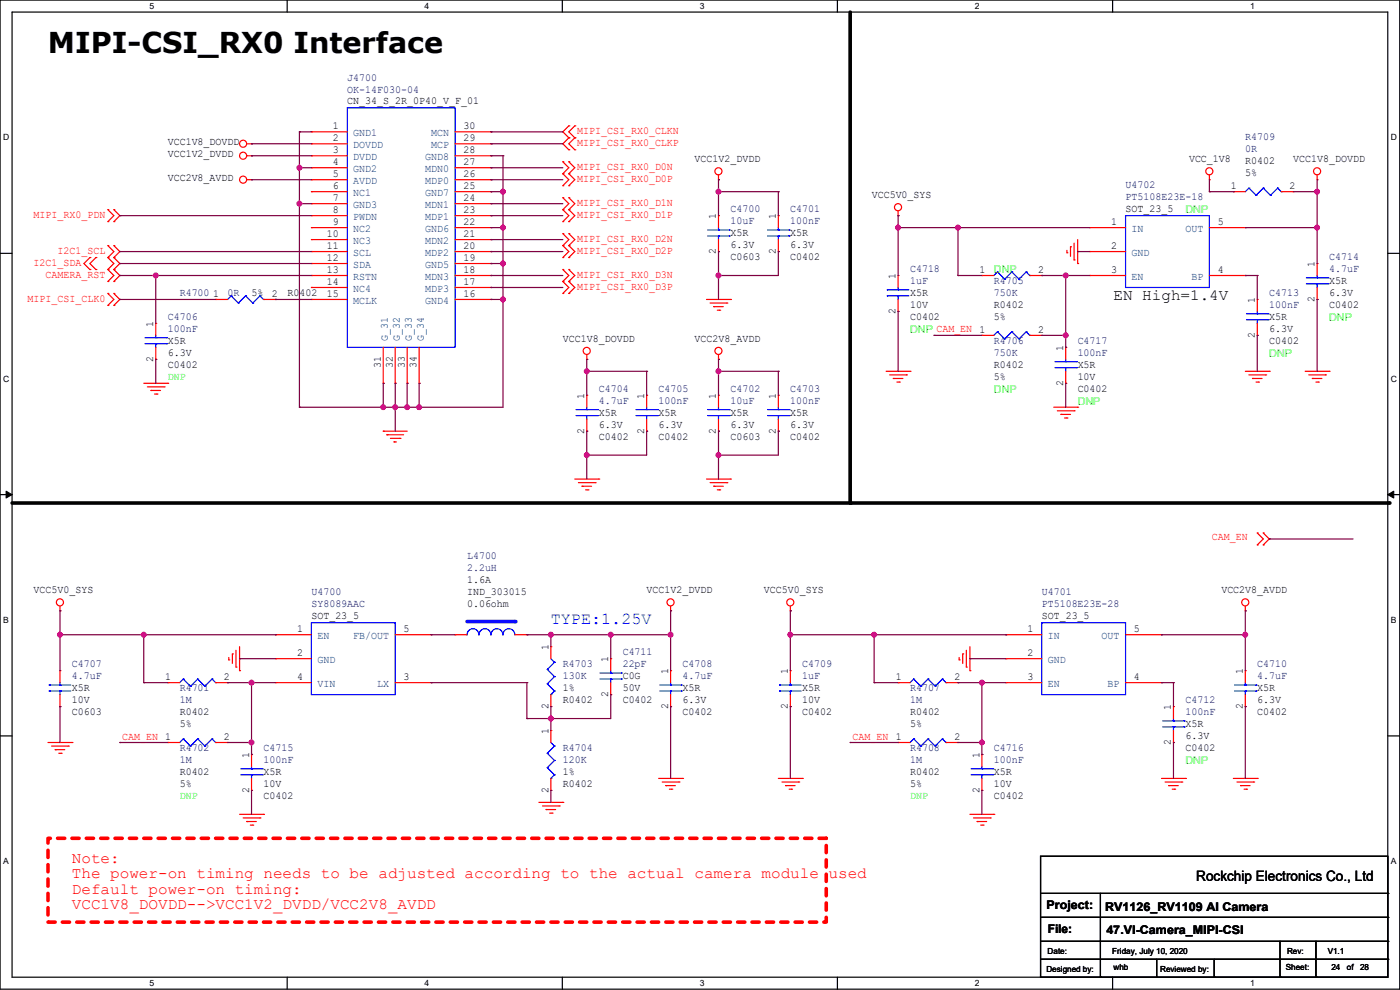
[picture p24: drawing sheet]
<svg xmlns="http://www.w3.org/2000/svg" width="297mm" height="210mm" viewBox="0 0 297 210" stroke-linecap="round" stroke-linejoin="round" font-family="sans-serif">
<defs><g id="words">
<text font-size="6.1" x="10.2" y="11.2">MIPI-CSI_RX0 Interface</text>
<text font-size="3.6" fill="#00f" x="116.9" y="132.4">TYPE:1.25V</text>
<text font-size="3.3" x="236.2" y="63.6">EN High=1.4V</text>
<g font-size="3.3" fill="#f00">
<text x="15.3" y="183">Note:</text>
<text x="15.3" y="186.3">The power-on timing needs to be adjusted according to the actual camera module used</text>
<text x="15.3" y="189.6">Default power-on timing:</text>
<text x="15.3" y="192.9">VCC1V8_DOVDD--&gt;VCC1V2_DVDD/VCC2V8_AVDD</text>
</g>
<text font-size="3" x="253.8" y="186.9">Rockchip Electronics Co., Ltd</text>
<g font-size="2.5">
<text x="222" y="192.9">Project:</text>
<text x="222.3" y="198">File:</text>
<text x="234.5" y="193.1">RV1126_RV1109 AI Camera</text>
<text x="234.7" y="198.2">47.VI-Camera_MIPI-CSI</text>
</g>
<g font-size="2.3" fill="#000080">
<text x="73.7" y="17.1">J4700</text>
<text x="73.7" y="19.6">OK-14F030-04</text>
<text x="264.2" y="29.8">R4709</text>
<text x="264.2" y="32.3">0R</text>
<text x="238.8" y="39.9">U4702</text>
<text x="155" y="45">C4700</text>
<text x="155" y="47.6">10uF</text>
<text x="167.7" y="45">C4701</text>
<text x="167.7" y="47.6">100nF</text>
<text x="238.8" y="42.5">PT5108E23E-18</text>
<text x="193.1" y="57.7">C4718</text>
<text x="282" y="55.2">C4714</text>
<text x="282" y="57.7">4.7uF</text>
<text x="38.1" y="62.8">R4700</text>
<text x="48.3" y="62.8">0R</text>
<text x="193.1" y="60.3">1uF</text>
<text x="210.8" y="60.3">R4705</text>
<text x="210.8" y="62.8">750K</text>
<text x="269.3" y="62.8">C4713</text>
<text x="269.3" y="65.3">100nF</text>
<text x="35.6" y="67.9">C4706</text>
<text x="35.6" y="70.4">100nF</text>
<text x="210.8" y="73">R4706</text>
<text x="210.8" y="75.5">750K</text>
<text x="228.6" y="73">C4717</text>
<text x="228.6" y="75.5">100nF</text>
<text x="127" y="83.1">C4704</text>
<text x="139.7" y="83.1">C4705</text>
<text x="155" y="83.1">C4702</text>
<text x="167.7" y="83.1">C4703</text>
<text x="127" y="85.7">4.7uF</text>
<text x="139.7" y="85.7">100nF</text>
<text x="155" y="85.7">10uF</text>
<text x="167.7" y="85.7">100nF</text>
<text x="99.1" y="118.7">L4700</text>
<text x="99.1" y="121.2">2.2uH</text>
<text x="66.1" y="126.3">U4700</text>
<text x="66.1" y="128.8">SY8089AAC</text>
<text x="221" y="126.3">U4701</text>
<text x="221" y="128.8">PT5108E23E-28</text>
<text x="15.3" y="141.5">C4707</text>
<text x="119.4" y="141.5">R4703</text>
<text x="132.1" y="139">C4711</text>
<text x="132.1" y="141.5">22pF</text>
<text x="144.8" y="141.5">C4708</text>
<text x="170.2" y="141.5">C4709</text>
<text x="266.7" y="141.5">C4710</text>
<text x="15.3" y="144.1">4.7uF</text>
<text x="38.1" y="146.6">R4701</text>
<text x="38.1" y="149.2">1M</text>
<text x="119.4" y="144.1">130K</text>
<text x="144.8" y="144.1">4.7uF</text>
<text x="170.2" y="144.1">1uF</text>
<text x="193.1" y="146.6">R4707</text>
<text x="193.1" y="149.2">1M</text>
<text x="251.5" y="149.2">C4712</text>
<text x="266.7" y="144.1">4.7uF</text>
<text x="251.5" y="151.7">100nF</text>
<text x="38.1" y="159.3">R4702</text>
<text x="38.1" y="161.9">1M</text>
<text x="55.9" y="159.3">C4715</text>
<text x="55.9" y="161.9">100nF</text>
<text x="119.4" y="159.3">R4704</text>
<text x="119.4" y="161.9">120K</text>
<text x="193.1" y="159.3">R4708</text>
<text x="193.1" y="161.9">1M</text>
<text x="210.8" y="159.3">C4716</text>
<text x="210.8" y="161.9">100nF</text>
</g>
<g font-size="2.3">
<text x="73.7" y="22.2">CN_34_S_2R_0P40_V_F_01</text>
<text x="70.6" y="27.4">1</text>
<text x="70.6" y="30">2</text>
<text x="98.3" y="30">29</text>
<text x="98.3" y="27.4">30</text>
<text x="35.6" y="33.3">VCC1V2_DVDD</text>
<text x="35.6" y="30.8">VCC1V8_DOVDD</text>
<text x="70.6" y="32.5">3</text>
<text x="70.6" y="35.1">4</text>
<text x="98.3" y="35.1">27</text>
<text x="98.3" y="32.5">28</text>
<text x="147.3" y="34.4">VCC1V2_DVDD</text>
<text x="252.2" y="34.4">VCC_1V8</text>
<text x="264.2" y="34.9">R0402</text>
<text x="274.3" y="34.4">VCC1V8_DOVDD</text>
<text x="35.6" y="38.4">VCC2V8_AVDD</text>
<text x="70.6" y="37.6">5</text>
<text x="70.6" y="40.1">6</text>
<text x="98.3" y="40.1">25</text>
<text x="98.3" y="37.6">26</text>
<text x="184.9" y="42">VCC5V0_SYS</text>
<text x="261.1" y="40.1">1</text>
<text x="264.2" y="37.4">5%</text>
<text x="273.6" y="40.1">2</text>
<text x="70.6" y="42.7">7</text>
<text x="70.6" y="45.2">8</text>
<text x="70.6" y="47.8">9</text>
<text x="98.3" y="47.8">22</text>
<text x="98.3" y="45.2">23</text>
<text x="98.3" y="42.7">24</text>
<text x="151.9" y="46.5" transform="rotate(-90 151.9 46.5)">1</text>
<text x="164.6" y="46.5" transform="rotate(-90 164.6 46.5)">1</text>
<text x="235.7" y="47.8">1</text>
<text x="238.8" y="45">SOT_23_5</text>
<text x="258.3" y="47.8">5</text>
<text x="69.4" y="50.3">10</text>
<text x="69.4" y="52.8">11</text>
<text x="98.3" y="52.8">20</text>
<text x="98.3" y="50.3">21</text>
<text x="151.9" y="53.9" transform="rotate(-90 151.9 53.9)">2</text>
<text x="155" y="50.1">X5R</text>
<text x="155" y="52.6">6.3V</text>
<text x="164.6" y="53.9" transform="rotate(-90 164.6 53.9)">2</text>
<text x="167.7" y="50.1">X5R</text>
<text x="167.7" y="52.6">6.3V</text>
<text x="235.7" y="52.8">2</text>
<text x="69.4" y="55.4">12</text>
<text x="69.4" y="57.9">13</text>
<text x="98.3" y="57.9">18</text>
<text x="98.3" y="55.4">19</text>
<text x="155" y="55.2">C0603</text>
<text x="167.7" y="55.2">C0402</text>
<text x="190" y="59.2" transform="rotate(-90 190 59.2)">1</text>
<text x="207.8" y="57.9">1</text>
<text x="220.2" y="57.9">2</text>
<text x="235.7" y="57.9">3</text>
<text x="258.3" y="57.9">4</text>
<text x="278.9" y="56.7" transform="rotate(-90 278.9 56.7)">1</text>
<text x="45.2" y="63">1</text>
<text x="53.4" y="62.8">5%</text>
<text x="57.7" y="63">2</text>
<text x="61" y="62.8">R0402</text>
<text x="69.4" y="60.5">14</text>
<text x="69.4" y="63">15</text>
<text x="98.3" y="63">16</text>
<text x="98.3" y="60.5">17</text>
<text x="193.1" y="62.8">X5R</text>
<text x="193.1" y="65.3">10V</text>
<text x="210.8" y="65.3">R0402</text>
<text x="266.2" y="64.3" transform="rotate(-90 266.2 64.3)">1</text>
<text x="278.9" y="64" transform="rotate(-90 278.9 64)">2</text>
<text x="282" y="65.3">C0402</text>
<text x="282" y="60.3">X5R</text>
<text x="282" y="62.8">6.3V</text>
<text x="32.5" y="69.4" transform="rotate(-90 32.5 69.4)">1</text>
<text x="190" y="66.6" transform="rotate(-90 190 66.6)">2</text>
<text x="193.1" y="67.9">C0402</text>
<text x="210.8" y="67.9">5%</text>
<text x="220.2" y="70.6">2</text>
<text x="266.2" y="71.7" transform="rotate(-90 266.2 71.7)">2</text>
<text x="269.3" y="67.9">X5R</text>
<text x="269.3" y="70.4">6.3V</text>
<text x="32.5" y="76.7" transform="rotate(-90 32.5 76.7)">2</text>
<text x="35.6" y="73">X5R</text>
<text x="35.6" y="75.5">6.3V</text>
<text x="80.8" y="78" transform="rotate(-90 80.8 78)">31</text>
<text x="83.3" y="78" transform="rotate(-90 83.3 78)">32</text>
<text x="85.9" y="78" transform="rotate(-90 85.9 78)">33</text>
<text x="88.4" y="78" transform="rotate(-90 88.4 78)">34</text>
<text x="119.4" y="72.5">VCC1V8_DOVDD</text>
<text x="147.3" y="72.5">VCC2V8_AVDD</text>
<text x="225.6" y="74.4" transform="rotate(-90 225.6 74.4)">1</text>
<text x="269.3" y="73">C0402</text>
<text x="35.6" y="78">C0402</text>
<text x="210.8" y="78">R0402</text>
<text x="210.8" y="80.6">5%</text>
<text x="225.6" y="81.8" transform="rotate(-90 225.6 81.8)">2</text>
<text x="228.6" y="83.1">C0402</text>
<text x="228.6" y="78">X5R</text>
<text x="228.6" y="80.6">10V</text>
<text x="124" y="84.6" transform="rotate(-90 124 84.6)">1</text>
<text x="127" y="88.2">X5R</text>
<text x="136.7" y="84.6" transform="rotate(-90 136.7 84.6)">1</text>
<text x="139.7" y="88.2">X5R</text>
<text x="151.9" y="84.6" transform="rotate(-90 151.9 84.6)">1</text>
<text x="155" y="88.2">X5R</text>
<text x="164.6" y="84.6" transform="rotate(-90 164.6 84.6)">1</text>
<text x="167.7" y="88.2">X5R</text>
<text x="124" y="92" transform="rotate(-90 124 92)">2</text>
<text x="127" y="93.3">C0402</text>
<text x="127" y="90.7">6.3V</text>
<text x="136.7" y="92" transform="rotate(-90 136.7 92)">2</text>
<text x="139.7" y="93.3">C0402</text>
<text x="139.7" y="90.7">6.3V</text>
<text x="151.9" y="92" transform="rotate(-90 151.9 92)">2</text>
<text x="155" y="93.3">C0603</text>
<text x="155" y="90.7">6.3V</text>
<text x="164.6" y="92" transform="rotate(-90 164.6 92)">2</text>
<text x="167.7" y="93.3">C0402</text>
<text x="167.7" y="90.7">6.3V</text>
<text x="7.1" y="125.8">VCC5V0_SYS</text>
<text x="99.1" y="123.8">1.6A</text>
<text x="137.2" y="125.8">VCC1V2_DVDD</text>
<text x="162.1" y="125.8">VCC5V0_SYS</text>
<text x="259.1" y="125.8">VCC2V8_AVDD</text>
<text x="66.1" y="131.4">SOT_23_5</text>
<text x="99.1" y="126.3">IND_303015</text>
<text x="99.1" y="128.8">0.06ohm</text>
<text x="221" y="131.4">SOT_23_5</text>
<text x="63" y="134.1">1</text>
<text x="85.6" y="134.1">5</text>
<text x="116.3" y="137.9" transform="rotate(-90 116.3 137.9)">1</text>
<text x="218" y="134.1">1</text>
<text x="240.6" y="134.1">5</text>
<text x="63" y="139.2">2</text>
<text x="129" y="140.5" transform="rotate(-90 129 140.5)">1</text>
<text x="141.7" y="143" transform="rotate(-90 141.7 143)">1</text>
<text x="167.1" y="143" transform="rotate(-90 167.1 143)">1</text>
<text x="218" y="139.2">2</text>
<text x="263.7" y="143" transform="rotate(-90 263.7 143)">1</text>
<text x="15.3" y="149.2">10V</text>
<text x="15.3" y="146.6">X5R</text>
<text x="35.1" y="144.3">1</text>
<text x="47.5" y="144.3">2</text>
<text x="63" y="144.3">4</text>
<text x="85.6" y="144.3">3</text>
<text x="119.4" y="149.2">R0402</text>
<text x="119.4" y="146.6">1%</text>
<text x="129" y="147.9" transform="rotate(-90 129 147.9)">2</text>
<text x="132.1" y="149.2">C0402</text>
<text x="132.1" y="144.1">C0G</text>
<text x="132.1" y="146.6">50V</text>
<text x="144.8" y="146.6">X5R</text>
<text x="144.8" y="149.2">6.3V</text>
<text x="170.2" y="146.6">X5R</text>
<text x="170.2" y="149.2">10V</text>
<text x="190" y="144.3">1</text>
<text x="202.5" y="144.3">2</text>
<text x="218" y="144.3">3</text>
<text x="240.6" y="144.3">4</text>
<text x="266.7" y="146.6">X5R</text>
<text x="266.7" y="149.2">6.3V</text>
<text x="15.3" y="151.7">C0603</text>
<text x="38.1" y="151.7">R0402</text>
<text x="38.1" y="154.2">5%</text>
<text x="116.3" y="155.7" transform="rotate(-90 116.3 155.7)">1</text>
<text x="116.3" y="150.4" transform="rotate(-90 116.3 150.4)">2</text>
<text x="141.7" y="150.4" transform="rotate(-90 141.7 150.4)">2</text>
<text x="144.8" y="151.7">C0402</text>
<text x="167.1" y="150.4" transform="rotate(-90 167.1 150.4)">2</text>
<text x="170.2" y="151.7">C0402</text>
<text x="193.1" y="151.7">R0402</text>
<text x="193.1" y="154.2">5%</text>
<text x="248.4" y="150.6" transform="rotate(-90 248.4 150.6)">1</text>
<text x="251.5" y="154.2">X5R</text>
<text x="263.7" y="150.4" transform="rotate(-90 263.7 150.4)">2</text>
<text x="266.7" y="151.7">C0402</text>
<text x="47.5" y="157">2</text>
<text x="52.8" y="160.8" transform="rotate(-90 52.8 160.8)">1</text>
<text x="202.5" y="157">2</text>
<text x="207.8" y="160.8" transform="rotate(-90 207.8 160.8)">1</text>
<text x="248.4" y="158" transform="rotate(-90 248.4 158)">2</text>
<text x="251.5" y="159.3">C0402</text>
<text x="251.5" y="156.8">6.3V</text>
<text x="38.1" y="164.4">R0402</text>
<text x="38.1" y="166.9">5%</text>
<text x="55.9" y="164.4">X5R</text>
<text x="55.9" y="166.9">10V</text>
<text x="119.4" y="166.9">R0402</text>
<text x="119.4" y="164.4">1%</text>
<text x="193.1" y="164.4">R0402</text>
<text x="193.1" y="166.9">5%</text>
<text x="210.8" y="164.4">X5R</text>
<text x="210.8" y="166.9">10V</text>
<text x="52.8" y="168.2" transform="rotate(-90 52.8 168.2)">2</text>
<text x="55.9" y="169.5">C0402</text>
<text x="116.3" y="168.2" transform="rotate(-90 116.3 168.2)">2</text>
<text x="207.8" y="168.2" transform="rotate(-90 207.8 168.2)">2</text>
<text x="210.8" y="169.5">C0402</text>
</g>
<g font-size="2.3" fill="#004080">
<text x="75" y="28.9">GND1</text>
<text x="91.5" y="28.9">MCN</text>
<text x="75" y="31.4">DOVDD</text>
<text x="75" y="34">DVDD</text>
<text x="90.2" y="34">GND8</text>
<text x="91.5" y="31.4">MCP</text>
<text x="75" y="36.5">GND2</text>
<text x="75" y="39">AVDD</text>
<text x="75" y="41.6">NC1</text>
<text x="90.2" y="41.6">GND7</text>
<text x="90.2" y="39">MDP0</text>
<text x="90.2" y="36.5">MDN0</text>
<text x="75" y="44.1">GND3</text>
<text x="75" y="46.7">PWDN</text>
<text x="90.2" y="46.7">MDP1</text>
<text x="90.2" y="44.1">MDN1</text>
<text x="75" y="49.2">NC2</text>
<text x="75" y="51.7">NC3</text>
<text x="90.2" y="51.7">MDN2</text>
<text x="90.2" y="49.2">GND6</text>
<text x="240" y="49.2">IN</text>
<text x="251.5" y="49.2">OUT</text>
<text x="75" y="54.3">SCL</text>
<text x="75" y="56.8">SDA</text>
<text x="75" y="59.4">RSTN</text>
<text x="90.2" y="59.4">MDN3</text>
<text x="90.2" y="56.8">GND5</text>
<text x="90.2" y="54.3">MDP2</text>
<text x="240" y="54.3">GND</text>
<text x="240" y="59.4">EN</text>
<text x="252.7" y="59.4">BP</text>
<text x="75" y="61.9">NC4</text>
<text x="75" y="64.4">MCLK</text>
<text x="90.2" y="64.4">GND4</text>
<text x="90.2" y="61.9">MDP3</text>
<text x="82.3" y="72.4" transform="rotate(-90 82.3 72.4)">G_31</text>
<text x="84.8" y="72.4" transform="rotate(-90 84.8 72.4)">G_32</text>
<text x="87.4" y="72.4" transform="rotate(-90 87.4 72.4)">G_33</text>
<text x="89.9" y="72.4" transform="rotate(-90 89.9 72.4)">G_34</text>
<text x="67.3" y="135.6">EN</text>
<text x="75" y="135.6">FB/OUT</text>
<text x="222.3" y="135.6">IN</text>
<text x="233.7" y="135.6">OUT</text>
<text x="67.3" y="140.6">GND</text>
<text x="222.3" y="140.6">GND</text>
<text x="67.3" y="145.7">VIN</text>
<text x="80" y="145.7">LX</text>
<text x="222.3" y="145.7">EN</text>
<text x="235" y="145.7">BP</text>
</g>
<g font-size="2.3" fill="#f00">
<text x="122.4" y="28.5">MIPI_CSI_RX0_CLKN</text>
<text x="122.4" y="31.1">MIPI_CSI_RX0_CLKP</text>
<text x="122.4" y="36.1">MIPI_CSI_RX0_D0N</text>
<text x="122.4" y="38.7">MIPI_CSI_RX0_D0P</text>
<text x="7.1" y="46.3">MIPI_RX0_PDN</text>
<text x="122.4" y="43.8">MIPI_CSI_RX0_D1N</text>
<text x="122.4" y="46.3">MIPI_CSI_RX0_D1P</text>
<text x="12.2" y="53.9">I2C1_SCL</text>
<text x="122.4" y="51.4">MIPI_CSI_RX0_D2N</text>
<text x="122.4" y="53.9">MIPI_CSI_RX0_D2P</text>
<text x="7.1" y="56.5">I2C1_SDA</text>
<text x="9.7" y="59">CAMERA_RST</text>
<text x="122.4" y="59">MIPI_CSI_RX0_D3N</text>
<text x="5.9" y="64.1">MIPI_CSI_CLK0</text>
<text x="122.4" y="61.5">MIPI_CSI_RX0_D3P</text>
<text x="257.1" y="114.6">CAM_EN</text>
<text x="25.9" y="156.9">CAM_EN 1</text>
<text x="180.9" y="156.9">CAM_EN 1</text>
</g>
<g font-size="2.3" fill="#0f0">
<text x="251.5" y="45.3">DNP</text>
<text x="210.9" y="58">DNP</text>
<text x="193.1" y="70.7">DNP CAM_EN 1</text>
<text x="282" y="68.1">DNP</text>
<text x="269.3" y="75.7">DNP</text>
<text x="35.6" y="80.6">DNP</text>
<text x="210.9" y="83.4">DNP</text>
<text x="228.6" y="85.9">DNP</text>
<text x="251.5" y="162.1">DNP</text>
<text x="38.1" y="169.5">DNP</text>
<text x="193.1" y="169.5">DNP</text>
</g>
<g font-size="1.8">
<text x="31.7" y="1.9">5</text>
<text x="90.1" y="1.9">4</text>
<text x="148.5" y="1.9">3</text>
<text x="206.8" y="1.9">2</text>
<text x="265.2" y="1.9">1</text>
<text x=".7" y="29.8">D</text>
<text x="295.1" y="29.8">D</text>
<text x=".7" y="81">C</text>
<text x="295.1" y="81">C</text>
<text x=".7" y="132.1">B</text>
<text x="295.1" y="132.1">B</text>
<text x=".7" y="183.3">A</text>
<text x="295.1" y="183.3">A</text>
<text x="222.3" y="202.3">Date:</text>
<text x="236" y="202.3">Friday, July 10, 2020</text>
<text x="273" y="202.3">Rev:</text>
<text x="281.7" y="202.3">V1.1</text>
<text x="31.7" y="209.2">5</text>
<text x="90.1" y="209.2">4</text>
<text x="148.5" y="209.2">3</text>
<text x="206.8" y="209.2">2</text>
<text x="222" y="206.1">Designed by:</text>
<text x="236.2" y="205.8">whb</text>
<text x="246.1" y="206.1">Reviewed by:</text>
<text x="265.2" y="209.2">1</text>
<text x="272.8" y="205.8">Sheet:</text>
<text x="282.4" y="205.8">24</text>
<text x="285.7" y="205.8">of</text>
<text x="288.5" y="205.8">28</text>
</g>
</g></defs>
<path d="M0 0h296.9v209.8h-296.9zM2.6 2.6h291.8v204.7h-291.8z" fill="none" stroke="#000" stroke-width=".25"/>
<g fill="#fff">
<path d="M31.7 .3h1v2h-1z"/>
<path d="M31.7 207.5h1v2.1h-1z"/>
</g>
<path d="M60.9 0v2.6M60.9 207.3v2.5" fill="none" stroke="#000" stroke-width=".25"/>
<g fill="#fff">
<path d="M90.1 .3h1v2h-1z"/>
<path d="M90.1 207.5h1v2.1h-1z"/>
</g>
<path d="M119.3 0v2.6M119.3 207.3v2.5" fill="none" stroke="#000" stroke-width=".25"/>
<g fill="#fff">
<path d="M148.5 .3h1v2h-1z"/>
<path d="M148.5 207.5h1v2.1h-1z"/>
</g>
<path d="M177.7 0v2.6M177.7 207.3v2.5" fill="none" stroke="#000" stroke-width=".25"/>
<g fill="#fff">
<path d="M206.8 .3h1v2h-1z"/>
<path d="M206.8 207.5h1v2.1h-1z"/>
</g>
<path d="M236 0v2.6M236 207.3v2.5" fill="none" stroke="#000" stroke-width=".25"/>
<g fill="#fff">
<path d="M265.2 .3h1v2h-1z"/>
<path d="M265.2 207.5h1v2.1h-1z"/>
<path d="M.7 28.2h1.2v2h-1.2z"/>
<path d="M295 28.2h1.3v2h-1.3z"/>
<path d="M.7 79.3h1.2v2.1h-1.2z"/>
<path d="M295 79.3h1.3v2.1h-1.3z"/>
</g>
<path d="M0 53.7h2.6M294.4 53.7h2.5" fill="none" stroke="#000" stroke-width=".25"/>
<g fill="#fff">
<path d="M.7 130.5h1.2v2h-1.2z"/>
<path d="M295 130.5h1.2v2h-1.2z"/>
</g>
<path d="M0 104.9h2.6M294.4 104.9h2.5" fill="none" stroke="#000" stroke-width=".25"/>
<path d="M1.3 104.2l1.3 .7-1.3 .7zM294.4 104.9l1.3-.7v1.4z" fill="#000" stroke="#000" stroke-width=".21"/>
<g fill="#fff">
<path d="M.7 181.7h1.2v2h-1.2z"/>
<path d="M295 181.7h1.2v2h-1.2z"/>
</g>
<g fill="none" stroke="#000" stroke-width=".25">
<path d="M0 156.1h2.6M294.4 156.1h2.5M220.7 181.6h73.7v25.7h-73.7zM220.7 189.5h73.7M220.7 194.6h73.7M220.7 199.7h73.7M233.4 189.5v17.8M271.5 199.7v7.6M279.2 199.7v7.6M294.4 189.5h.1M294.4 194.6h.1M294.4 199.7h.1"/>
<path d="M220.7 203.5h73.7M233.4 207.3h.1M245.4 207.3h.1M245.4 203.5v3.8M257.6 207.3h.1M257.6 203.5v3.8M271.5 207.3h.1M279.2 207.3h.1M294.4 203.5h.1"/>
</g>
<path d="M180.4 2.6v104.1M2.6 106.7h292.1" fill="none" stroke="#000" stroke-width=".76"/>
<g fill="#000">
<circle cx="180.4" cy="106.7" r=".38"/>
<circle cx="294.7" cy="106.7" r=".38"/>
</g>
<path d="M10.2 177.8h165.1v17.8h-165.1z" fill="none" stroke="#f00" stroke-width=".76" stroke-dasharray="1.5 1.5"/>
<g fill="none" stroke="#f00" stroke-width=".25">
<path d="M52.3 33h1.1M52.3 38.1h1.1M52.3 30.5h1.1M53.4 33h.1M53.4 38.1h.1M53.4 30.5h.1M119.4 36.9h.1M119.4 34.3h.1M119.4 39.4h.1M119.4 34.3l1.3 1.3-1.3 1.3M119.4 36.9l1.3 1.2-1.3 1.3M120.7 29.2h.1"/>
<path d="M120.7 31.8h.1M120.7 26.7h.1M120.7 36.9h.1M120.7 34.3h.1M120.7 39.4h.1M120.7 29.2l-1.3 1.3 1.3 1.3M120.7 26.7l-1.3 1.3 1.3 1.2M120.7 34.3l1.2 1.3-1.2 1.3M120.7 36.9l1.2 1.2-1.2 1.3M121.9 31.8h.1M121.9 29.2h.1M121.9 26.7h.1"/>
<path d="M121.9 29.2l-1.2 1.3 1.2 1.3M121.9 26.7l-1.2 1.3 1.2 1.2M152.4 38.1h.1M152.4 37.1v1M256.6 38.1h.1M256.6 37.1v1M279.4 38.1h.1M279.4 37.1v1M19.1 57.2h.1M19.1 54.6h.1M19.1 54.6l-1.3 1.3 1.3 1.3M20.3 57.2h.1"/>
<path d="M20.3 54.6h.1M20.3 54.6l-1.2 1.3 1.2 1.3M22.9 47h.1M22.9 44.5h.1M22.9 57.2h.1M22.9 54.6h.1M22.9 52.1h.1M22.9 59.7h.1M22.9 44.5l1.3 1.2-1.3 1.3M22.9 54.6l1.3 1.3-1.3 1.3M22.9 52.1l1.3 1.3-1.3 1.2M22.9 57.2l1.3 1.2-1.3 1.3"/>
<path d="M24.2 44.5h.1M24.2 47h.1M24.2 54.6h.1M24.2 57.2h.1M24.2 52.1h.1M24.2 59.7h.1M24.2 44.5l1.2 1.2-1.2 1.3M24.2 54.6l1.2 1.3-1.2 1.3M24.2 52.1l1.2 1.3-1.2 1.2M24.2 57.2l1.2 1.2-1.2 1.3M119.4 44.5h.1M119.4 41.9h.1"/>
<path d="M119.4 47h.1M119.4 52.1h.1M119.4 49.6h.1M119.4 54.6h.1M119.4 59.7h.1M119.4 57.2h.1M119.4 41.9l1.3 1.3-1.3 1.3M119.4 44.5l1.3 1.2-1.3 1.3M119.4 49.6l1.3 1.2-1.3 1.3M119.4 52.1l1.3 1.3-1.3 1.2M119.4 57.2l1.3 1.2-1.3 1.3M119.4 59.7l1.3 1.3-1.3 1.3"/>
<path d="M120.7 44.5h.1M120.7 41.9h.1M120.7 47h.1M120.7 52.1h.1M120.7 49.6h.1M120.7 54.6h.1M120.7 59.7h.1M120.7 57.2h.1M120.7 41.9l1.2 1.3-1.2 1.3M120.7 44.5l1.2 1.2-1.2 1.3M120.7 49.6l1.2 1.2-1.2 1.3M120.7 52.1l1.2 1.3-1.2 1.2"/>
<path d="M120.7 57.2l1.2 1.2-1.2 1.3M120.7 59.7l1.2 1.3-1.2 1.3M190.5 45.7h.1M190.5 44.7v1M226.3 53.6h.1M226.3 53.1v.5M227.1 52.3h.1M227.1 52.3v2.1M227.9 55.1h.1M227.9 51.6v3.5M228.6 55.9h.1M228.6 50.8v5.1"/>
<path d="M22.9 64.8h.1M22.9 62.3h.1M22.9 62.3l1.3 1.2-1.3 1.3M24.2 62.3h.1M24.2 64.8h.1M24.2 62.3l1.2 1.2-1.2 1.3M119.4 62.3h.1M120.7 62.3h.1M124.5 76.2h.1M124.5 75.2v1M149.9 63.5h5.1M150.6 64.3h3.6"/>
<path d="M151.4 65h.1M151.4 65h2M152.2 65.8h.5M152.4 76.2h.1M152.4 75.2v1M152.7 65.8h.1M154.2 64.3h.1M155 63.5h.1M188 78.8h5.1M188.7 79.5h3.6M192.3 79.5h.1M193.1 78.8h.1"/>
<path d="M264.2 78.8h5.1M264.9 79.5h3.6M268.5 79.5h.1M269.3 78.8h.1M276.9 78.8h5.1M277.6 79.5h3.6M281.2 79.5h.1M282 78.8h.1M30.5 81.3h5.1M31.3 82.1h3.5M32 82.8h.1M32 82.8h2.1"/>
<path d="M32.8 83.6h.5M33.3 83.6h.1M34.8 82.1h.1M35.6 81.3h.1M81.3 91.5h.1M81.3 91.5h5.1M82.1 92.2h.1M82.1 92.2h3.5M82.8 93h2.1M83.6 93.7h.1M83.6 93.7h.5M84.9 93h.1"/>
<path d="M189.5 80.3h.1M189.5 80.3h2M190.3 81h.5M190.8 81h.1M223.5 86.4h5.1M224.3 87.1h3.6M225.1 87.9h.1M225.1 87.9h2M225.8 88.7h.5M226.3 88.7h.1M227.9 87.1h.1M228.6 86.4h.1"/>
<path d="M265.7 80.3h.1M265.7 80.3h2M266.5 81h.5M267 81h.1M278.4 80.3h.1M278.4 80.3h2M279.2 81h.5M279.7 81h.1M121.9 101.6h5.1M122.7 102.4h3.6M123.5 103.1h.1M123.5 103.1h2"/>
<path d="M124.2 103.9h.5M124.7 103.9h.1M126.3 102.4h.1M127 101.6h.1M149.9 101.6h5.1M150.6 102.4h3.6M151.4 103.1h.1M151.4 103.1h2M152.2 103.9h.5M152.7 103.9h.1M154.2 102.4h.1M155 101.6h.1"/>
<path d="M266.7 115.6h.1M266.7 113.1h.1M266.7 113.1l1.3 1.2-1.3 1.3M268 113.1h.1M268 115.6h.1M268 113.1l1.3 1.2-1.3 1.3M12.7 129.6h.1M12.7 128.5v1.1M48.5 140h.1M48.5 139.5v.5M49.3 138.7h.1M49.3 138.7v2"/>
<path d="M50.1 137.9v3.6M50.8 137.2v5.1M142.3 129.6h.1M142.3 128.5v1.1M167.7 129.6h.1M167.7 128.5v1.1M203.5 140h.1M203.5 139.5v.5M204.2 138.7h.1M204.2 138.7v2M205 137.9v3.6M205.8 137.2v5.1"/>
<path d="M264.2 129.6h.1M264.2 128.5v1.1M10.2 157.5h5.1M10.9 158.3h3.6M11.7 159h.1M11.7 159h2M12.5 159.8h.5M13 159.8h.1M14.5 158.3h.1M15.3 157.5h.1M50.1 141.5h.1M50.8 142.3h.1"/>
<path d="M205 141.5h.1M205.8 142.3h.1M50.8 172.7h5.1M51.6 173.5h3.5M52.3 174.3h.1M52.3 174.3h2.1M53.1 175h.5M53.6 175h.1M55.1 173.5h.1M55.9 172.7h.1M114.3 170.2h5.1M115.1 171h3.5"/>
<path d="M115.8 171.7h.1M115.8 171.7h2.1M116.6 172.5h.5M117.1 172.5h.1M118.6 171h.1M119.4 170.2h.1M139.7 165.1h5.1M140.5 165.9h3.5M141.2 166.6h.1M141.2 166.6h2.1M142 167.4h.5M142.5 167.4h.1"/>
<path d="M144 165.9h.1M144.8 165.1h.1M165.1 165.1h5.1M165.9 165.9h3.5M166.6 166.6h.1M166.6 166.6h2.1M167.4 167.4h.5M167.9 167.4h.1M169.4 165.9h.1M170.2 165.1h.1M205.8 172.7h5M206.5 173.5h3.6"/>
<path d="M207.3 174.3h.1M207.3 174.3h2M208 175h.6M208.3 160h.1M208.3 167.7h.1M208.3 160v2.6M208.3 165.1v2.6M208.6 175h.1M210.1 173.5h.1M210.8 172.7h.1M246.4 165.1h5.1M247.2 165.9h3.5"/>
<path d="M247.9 166.6h.1M247.9 166.6h2.1M248.7 167.4h.5M249.2 167.4h.1M250.7 165.9h.1M251.5 165.1h.1M261.6 165.1h5.1M262.4 165.9h3.6M263.2 166.6h.1M263.2 166.6h2M263.9 167.4h.5M264.4 167.4h.1"/>
<path d="M266 165.9h.1M266.7 165.1h.1"/>
<circle cx="51.6" cy="30.5" r=".75"/>
<circle cx="51.6" cy="33" r=".75"/>
<circle cx="51.6" cy="38.1" r=".75"/>
<circle cx="152.4" cy="36.3" r=".75"/>
<circle cx="256.6" cy="36.3" r=".75"/>
<circle cx="279.4" cy="36.3" r=".75"/>
<circle cx="190.5" cy="44" r=".75"/>
<circle cx="124.5" cy="74.4" r=".75"/>
<circle cx="152.4" cy="74.4" r=".75"/>
<circle cx="12.7" cy="127.8" r=".75"/>
<circle cx="142.3" cy="127.8" r=".75"/>
<circle cx="167.7" cy="127.8" r=".75"/>
<circle cx="264.2" cy="127.8" r=".75"/>
</g>
<path d="M99.1 134.6a1.26 1.26 0 0 1 1.3-1.2 1.26 1.26 0 0 1 1.2 1.2 1.26 1.26 0 0 1 1.3-1.2 1.26 1.26 0 0 1 1.2 1.2h.1a1.26 1.26 0 0 1 1.2-1.2 1.26 1.26 0 0 1 1.3 1.2M106.7 134.6a1.26 1.26 0 0 1 1.3-1.2 1.26 1.26 0 0 1 1.2 1.2M206 164.4h4.6M206 163.1h4.6M208.3 163.1h.1M208.3 164.4h.1M208.3 162.6v.5M208.3 164.4v.7M210.6 164.4h.1M210.6 163.1h.1" fill="none" stroke="#00f" stroke-width=".25"/>
<path d="M99.1 131.8h10.1" fill="none" stroke="#00f" stroke-width=".76"/>
<circle cx="109.2" cy="131.8" r=".38" fill="#00f"/>
<g fill="none" stroke="#f00" stroke-width=".25">
<path d="M66.1 28h.1M66.1 30.5h.1M66.1 33h.1M66.1 35.6h.1M66.1 38.1h.1M66.1 28h7.6M66.1 30.5h7.6M66.1 33h7.6M66.1 35.6h7.6M66.1 38.1h7.6M96.5 28h7.7M96.5 30.5h7.7"/>
<path d="M96.5 33h7.7M96.5 35.6h7.7M96.5 38.1h7.7M104.2 38.1h.1M104.2 35.6h.1M104.2 33h.1M104.2 30.5h.1M104.2 28h.1M66.1 40.7h.1M66.1 43.2h.1M66.1 45.7h.1M66.1 48.3h.1"/>
<path d="M66.1 50.8h.1M66.1 53.4h.1M66.1 55.9h.1M66.1 58.4h.1M66.1 48.3h7.6M66.1 53.4h7.6M66.1 58.4h7.6M66.1 40.7h7.6M66.1 43.2h7.6M66.1 45.7h7.6M66.1 50.8h7.6M66.1 55.9h7.6"/>
<path d="M96.5 48.3h7.7M96.5 53.4h7.7M96.5 58.4h7.7M96.5 40.7h7.7M96.5 43.2h7.7M96.5 45.7h7.7M96.5 50.8h7.7M96.5 55.9h7.7M104.2 58.4h.1M104.2 55.9h.1M104.2 53.4h.1M104.2 50.8h.1"/>
<path d="M104.2 48.3h.1M104.2 45.7h.1M104.2 43.2h.1M104.2 40.7h.1M152.4 45.7h.1M152.4 53.4h.1M152.4 45.7v2.6M152.4 50.8v2.6M165.1 45.7h.1M165.1 53.4h.1M165.1 45.7v2.6M165.1 50.8v2.6"/>
<path d="M190.5 58.4h.1M190.5 58.4v2.6M208.3 58.4h.1M208.3 58.4h2.5M218.5 58.4h2.5M221 58.4h.1M231.2 48.3h.1M231.2 53.4h.1M231.2 58.4h.1M231.2 48.3h7.6M231.2 53.4h7.6M231.2 58.4h7.6"/>
<path d="M256.6 48.3h7.6M256.6 58.4h7.6M261.6 40.7h.1M261.6 40.7h2.6M264.2 58.4h.1M264.2 48.3h.1M271.8 40.7h2.5M274.3 40.7h.1M279.4 55.9h.1M279.4 55.9v2.5M33 68.6h.1M33 76.2h.1"/>
<path d="M33 68.6v2.5M33 73.7v2.5M45.7 63.5h.1M45.7 63.5h2.6M55.9 63.5h2.5M58.4 63.5h.1M66.1 61h.1M66.1 63.5h.1M66.1 63.5h7.6M66.1 61h7.6M81.3 73.7v7.6M83.8 73.7v7.6"/>
<path d="M86.4 73.7v7.6M88.9 73.7v7.6M96.5 63.5h7.7M96.5 61h7.7M104.2 63.5h.1M104.2 61h.1M190.5 66.1h.1M190.5 63.5v2.6M208.3 71.1h.1M208.3 71.1h2.5M218.5 71.1h2.5M221 71.1h.1"/>
<path d="M226.1 73.7h.1M226.1 73.7v2.5M226.1 78.8v2.5M266.7 63.5h.1M266.7 71.1h.1M266.7 63.5v2.6M266.7 68.6v2.5M279.4 63.5h.1M279.4 61v2.5M81.3 81.3h.1M83.8 81.3h.1M86.4 81.3h.1"/>
<path d="M88.9 81.3h.1M124.5 83.8h.1M124.5 91.5h.1M124.5 83.8v2.6M124.5 88.9v2.6M137.2 83.8h.1M137.2 91.5h.1M137.2 83.8v2.6M137.2 88.9v2.6M152.4 83.8h.1M152.4 91.5h.1M152.4 83.8v2.6"/>
<path d="M152.4 88.9v2.6M165.1 83.8h.1M165.1 91.5h.1M165.1 83.8v2.6M165.1 88.9v2.6M226.1 81.3h.1M58.4 134.6h.1M58.4 139.7h.1M58.4 134.6h7.7M58.4 139.7h7.7M83.8 134.6h7.7M91.5 134.6h.1"/>
<path d="M96.5 134.6h.1M96.5 134.6h2.6M109.2 134.6h2.6M111.8 134.6h.1M116.9 137.2h.1M116.9 137.2v2.5M129.6 139.7h.1M129.6 139.7v2.6M213.4 134.6h.1M213.4 139.7h.1M213.4 134.6h7.6M213.4 139.7h7.6"/>
<path d="M238.8 134.6h7.6M246.4 134.6h.1M12.7 142.3h.1M12.7 149.9h.1M12.7 142.3v2.5M12.7 147.3v2.6M35.6 157.5h.1M35.6 144.8h.1M35.6 144.8h2.5M35.6 157.5h2.5M45.7 144.8h2.6M45.7 157.5h2.6"/>
<path d="M48.3 157.5h.1M48.3 144.8h.1M58.4 144.8h.1M58.4 144.8h7.7M83.8 144.8h7.7M91.5 144.8h.1M116.9 149.9h.1M116.9 155h.1M116.9 147.3v2.6M116.9 155v2.5M129.6 147.3h.1M129.6 144.8v2.5"/>
<path d="M142.3 142.3h.1M142.3 149.9h.1M142.3 142.3v2.5M142.3 147.3v2.6M167.7 142.3h.1M167.7 149.9h.1M167.7 142.3v2.5M167.7 147.3v2.6M190.5 157.5h.1M190.5 144.8h.1M190.5 144.8h2.6M190.5 157.5h2.6"/>
<path d="M200.7 144.8h2.5M200.7 157.5h2.5M203.2 157.5h.1M203.2 144.8h.1M213.4 144.8h.1M213.4 144.8h7.6M238.8 144.8h7.6M246.4 144.8h.1M248.9 149.9h.1M248.9 157.5h.1M248.9 149.9v2.5M248.9 155v2.5"/>
<path d="M264.2 142.3h.1M264.2 149.9h.1M264.2 142.3v2.5M264.2 147.3v2.6M53.4 160h.1M53.4 167.7h.1M53.4 160v2.6M53.4 165.1v2.6M116.9 167.7h.1M116.9 165.1v2.6"/>
</g>
<g fill="none" stroke="#00f" stroke-width=".25">
<path d="M73.7 22.9h22.8v50.8h-22.8zM264.9 39.9h.1M264.9 39.9l-.7 .8M264.9 39.9l1.6 1.5M268 39.9h.1M268 39.9l-1.5 1.5M268 39.9l1.5 1.5M271 39.9h.1M271 39.9l-1.5 1.5M271 39.9l.8 .8M150.1 50.1h4.6M150.1 48.8h4.6"/>
<path d="M152.4 48.8h.1M152.4 50.1h.1M152.4 48.3v.5M152.4 50.1v.7M154.7 50.1h.1M154.7 48.8h.1M162.8 50.1h4.6M162.8 48.8h4.6M165.1 48.8h.1M165.1 50.1h.1M165.1 48.3v.5M165.1 50.1v.7"/>
<path d="M167.4 50.1h.1M167.4 48.8h.1M211.6 57.7h.1M211.6 57.7l-.8 .7M211.6 57.7l1.5 1.5M213.1 59.2h.1M214.7 57.7h.1M214.7 57.7l-1.6 1.5M214.7 57.7l1.5 1.5M216.2 59.2h.1M217.7 57.7h.1M217.7 57.7l-1.5 1.5"/>
<path d="M217.7 57.7l.8 .7M218.5 58.4h.1M238.8 45.7h17.8v15.3h-17.8zM266.5 41.4h.1M269.5 41.4h.1M271.8 40.7h.1M277.1 58.9h4.6M279.4 58.9h.1M279.4 58.4v.5M281.7 58.9h.1M30.8 72.9h4.5M30.8 71.6h4.5"/>
<path d="M33 71.6h.1M33 72.9h.1M33 71.1v.5M33 72.9v.8M35.3 72.9h.1M35.3 71.6h.1M49 62.8h.1M49 62.8l-.7 .7M49 62.8l1.6 1.5M50.6 64.3h.1M52.1 62.8h.1M52.1 62.8l-1.5 1.5"/>
<path d="M52.1 62.8l1.5 1.5M53.6 64.3h.1M55.1 62.8h.1M55.1 62.8l-1.5 1.5M55.1 62.8l.8 .7M55.9 63.5h.1M188.2 62.8h.1M188.2 61.5h.1M188.2 62.8h4.6M188.2 61.5h4.6M190.5 61.5h.1M190.5 62.8h.1"/>
<path d="M190.5 61v.5M190.5 62.8v.7M211.6 70.4h.1M211.6 70.4l-.8 .7M211.6 70.4l1.5 1.5M213.1 71.9h.1M214.7 70.4h.1M214.7 70.4l-1.6 1.5M214.7 70.4l1.5 1.5M216.2 71.9h.1M217.7 70.4h.1M217.7 70.4l-1.5 1.5"/>
<path d="M217.7 70.4l.8 .7M218.5 71.1h.1M223.8 78h4.6M223.8 76.7h4.6M226.1 76.7h.1M226.1 78h.1M226.1 76.2v.5M226.1 78v.8M228.4 78h.1M228.4 76.7h.1M264.4 67.8h4.6M264.4 66.6h4.6"/>
<path d="M266.7 66.6h.1M266.7 67.8h.1M266.7 66.1v.5M266.7 67.8v.8M269 67.8h.1M269 66.6h.1M277.1 60.2h4.6M279.4 60.2h.1M279.4 60.2v.8M281.7 60.2h.1M122.2 88.2h4.6M122.2 86.9h4.6"/>
<path d="M124.5 86.9h.1M124.5 88.2h.1M124.5 86.4v.5M124.5 88.2v.7M126.8 88.2h.1M126.8 86.9h.1M134.9 88.2h4.6M134.9 86.9h4.6M137.2 86.9h.1M137.2 88.2h.1M137.2 86.4v.5M137.2 88.2v.7"/>
<path d="M139.5 88.2h.1M139.5 86.9h.1M150.1 88.2h4.6M150.1 86.9h4.6M152.4 86.9h.1M152.4 88.2h.1M152.4 86.4v.5M152.4 88.2v.7M154.7 88.2h.1M154.7 86.9h.1M162.8 88.2h4.6M162.8 86.9h4.6"/>
<path d="M165.1 86.9h.1M165.1 88.2h.1M165.1 86.4v.5M165.1 88.2v.7M167.4 88.2h.1M167.4 86.9h.1M66.1 132.1h17.7v15.2h-17.7zM116.9 139.7l.7 .8M221 132.1h17.8v15.2h-17.8zM10.4 146.6h.1M10.4 145.3h.1M10.4 146.6h4.6"/>
<path d="M10.4 145.3h4.6M12.7 145.3h.1M12.7 146.6h.1M12.7 144.8v.5M12.7 146.6v.7M38.9 156.7h.1M38.9 144h.1M38.9 156.7l-.8 .8M38.9 156.7l1.5 1.6M38.9 144l-.8 .8M38.9 144l1.5 1.6M40.4 158.3h.1"/>
<path d="M40.4 145.6h.1M41.9 156.7h.1M41.9 144h.1M41.9 156.7l-1.5 1.6M41.9 156.7l1.6 1.6M41.9 144l-1.5 1.6M41.9 144l1.6 1.6M43.5 158.3h.1M43.5 145.6h.1M45 156.7h.1M45 144h.1M45 156.7l-1.5 1.6"/>
<path d="M45 156.7l.7 .8M45 144l-1.5 1.6M45 144l.7 .8M45.7 157.5h.1M45.7 144.8h.1M116.1 142h.1M116.1 145.1h.1M116.1 159.8h.1M116.1 142l1.5 1.5M116.1 145.1l1.5 1.5M116.1 159.8l1.5 1.5M116.9 147.3h.1"/>
<path d="M116.9 157.5l.7 .8M117.6 140.5h.1M117.6 143.5h.1M117.6 146.6h.1M117.6 158.3h.1M117.6 140.5l-1.5 1.5M117.6 143.5l-1.5 1.6M117.6 146.6l-.7 .7M117.6 158.3l-1.5 1.5M127.3 144h4.5M127.3 142.8h4.5M129.6 142.8h.1"/>
<path d="M129.6 144h.1M129.6 142.3v.5M129.6 144v.8M131.8 144h.1M131.8 142.8h.1M140 146.6h4.5M140 145.3h4.5M142.3 145.3h.1M142.3 146.6h.1M142.3 144.8v.5M142.3 146.6v.7M144.5 146.6h.1"/>
<path d="M144.5 145.3h.1M165.4 146.6h.1M165.4 145.3h.1M165.4 146.6h4.5M165.4 145.3h4.5M167.7 145.3h.1M167.7 146.6h.1M167.7 144.8v.5M167.7 146.6v.7M193.8 156.7h.1M193.8 144h.1M193.8 156.7l-.7 .8"/>
<path d="M193.8 156.7l1.5 1.6M193.8 144l-.7 .8M193.8 144l1.5 1.6M195.3 158.3h.1M195.3 145.6h.1M196.9 156.7h.1M196.9 144h.1M196.9 156.7l-1.6 1.6M196.9 156.7l1.5 1.6M196.9 144l-1.6 1.6M196.9 144l1.5 1.6M198.4 158.3h.1"/>
<path d="M198.4 145.6h.1M199.9 156.7h.1M199.9 144h.1M199.9 156.7l-1.5 1.6M199.9 156.7l.8 .8M199.9 144l-1.5 1.6M199.9 144l.8 .8M200.7 157.5h.1M200.7 144.8h.1M246.7 154.2h4.5M246.7 152.9h4.5M248.9 152.9h.1"/>
<path d="M248.9 154.2h.1M248.9 152.4v.5M248.9 154.2v.8M251.2 154.2h.1M251.2 152.9h.1M261.9 146.6h4.6M261.9 145.3h4.6M264.2 145.3h.1M264.2 146.6h.1M264.2 144.8v.5M264.2 146.6v.7M266.5 146.6h.1"/>
<path d="M266.5 145.3h.1M51.1 164.4h4.5M51.1 163.1h4.5M53.4 163.1h.1M53.4 164.4h.1M53.4 162.6v.5M53.4 164.4v.7M55.6 164.4h.1M55.6 163.1h.1M116.1 162.8h.1M116.1 162.8l1.5 1.6M116.9 165.1h.1"/>
<path d="M117.6 161.3h.1M117.6 164.4h.1M117.6 161.3l-1.5 1.5M117.6 164.4l-.7 .7"/>
</g>
<g fill="none" stroke="#800040" stroke-width=".25">
<path d="M53.4 30.5h.1M53.4 33h.1M53.4 38.1h.1M53.4 30.5h12.7M53.4 33h12.7M53.4 38.1h12.7M63.5 28h.1M63.5 35.6h.1M63.5 28h2.6M63.5 28v58.4M63.5 35.6h2.6M104.2 33h.1"/>
<path d="M104.2 30.5h.1M104.2 38.1h.1M104.2 28h.1M104.2 35.6h.1M104.2 30.5h15.2M104.2 33h2.5M104.2 28h15.2M104.2 35.6h15.2M104.2 38.1h15.2M106.7 33h.1M106.7 33v53.4h-43.2M152.4 38.1h.1"/>
<path d="M152.4 38.1v7.6M256.6 38.1v2.6M279.4 38.1v17.8M25.4 45.7h.1M25.4 55.9h.1M25.4 53.4h.1M25.4 58.4h.1M25.4 55.9h40.7M25.4 45.7h40.7M25.4 53.4h40.7M25.4 58.4h40.7M33 58.4h.1"/>
<path d="M33 58.4v10.2M63.5 43.2h.1M63.5 43.2h2.6M104.2 40.7h.1M104.2 55.9h.1M104.2 48.3h.1M104.2 53.4h.1M104.2 45.7h.1M104.2 50.8h.1M104.2 58.4h.1M104.2 43.2h.1M104.2 43.2h15.2"/>
<path d="M104.2 40.7h2.5M104.2 55.9h2.5M104.2 48.3h2.5M104.2 45.7h15.2M104.2 53.4h15.2M104.2 58.4h15.2M104.2 50.8h15.2M106.7 40.7h.1M106.7 55.9h.1M106.7 48.3h.1M152.4 53.4h.1M152.4 58.4h.1"/>
<path d="M152.4 40.7h.1M152.4 53.4v10.1M152.4 40.7h12.7M165.1 53.4h.1M165.1 40.7h.1M165.1 40.7v5M165.1 53.4v5h-12.7M190.5 45.7h.1M190.5 48.3h.1M190.5 48.3h40.7M190.5 45.7v12.7M203.2 58.4h.1"/>
<path d="M203.2 48.3h.1M203.2 58.4h5.1M203.2 48.3v10.1M221 58.4h.1M221 58.4h10.2M226.1 58.4h.1M226.1 58.4v15.3M228.6 53.4h.1M228.6 53.4h2.6M256.6 40.7h.1M256.6 40.7h5M261.6 40.7h.1"/>
<path d="M264.2 58.4h.1M264.2 48.3h.1M264.2 48.3h15.2M264.2 58.4h2.5M266.7 58.4h.1M266.7 58.4v5.1M274.3 40.7h5.1M279.4 40.7h.1M279.4 48.3h.1M25.4 63.5h.1M25.4 63.5h20.3M33 76.2h.1"/>
<path d="M33 76.2v5.1M58.4 63.5h.1M58.4 63.5h7.7M104.2 63.5h.1M104.2 61h.1M104.2 63.5h2.5M104.2 61h15.2M106.7 63.5h.1M124.5 76.2h.1M124.5 78.8h.1M124.5 76.2v7.6M124.5 78.8h12.7"/>
<path d="M137.2 78.8h.1M137.2 78.8v5M152.4 76.2h.1M152.4 78.8h.1M152.4 76.2v7.6M152.4 78.8h12.7M165.1 78.8h.1M165.1 78.8v5M190.5 66.1h.1M190.5 66.1v12.7M198.1 71.1h.1M198.1 71.1h10.2"/>
<path d="M221 71.1h5.1M226.1 71.1h.1M226.1 73.7h.1M266.7 71.1h.1M266.7 71.1v7.7M279.4 63.5h.1M279.4 63.5v15.3M63.5 86.4h.1M81.3 81.3h.1M81.3 86.4h.1M81.3 81.3v5.1M83.8 86.4h.1"/>
<path d="M83.8 81.3h.1M83.8 81.3v10.2M86.4 81.3h.1M86.4 86.4h.1M86.4 81.3v5.1M88.9 81.3h.1M88.9 86.4h.1M88.9 81.3v5.1M124.5 91.5h.1M124.5 96.5h.1M124.5 91.5v10.1M137.2 91.5h.1"/>
<path d="M137.2 91.5v5h-12.7M152.4 91.5h.1M152.4 96.5h.1M152.4 91.5v10.1M165.1 91.5h.1M165.1 91.5v5h-12.7M226.1 81.3h.1M226.1 81.3v5.1M269.3 114.3h.1M269.3 114.3h17.7M12.7 129.6h.1M12.7 134.6h.1"/>
<path d="M12.7 134.6h45.7M12.7 129.6v12.7M30.5 134.6h.1M30.5 134.6v10.2M50.8 139.7h.1M50.8 139.7h7.6M58.4 134.6h.1M91.5 134.6h.1M91.5 134.6h5M111.8 134.6h.1M111.8 134.6h30.5M116.9 134.6h.1"/>
<path d="M116.9 134.6v2.6M129.6 134.6h.1M129.6 134.6v5.1M142.3 134.6h.1M142.3 129.6h.1M142.3 129.6v12.7M167.7 129.6h.1M167.7 134.6h.1M167.7 134.6h45.7M167.7 129.6v12.7M185.4 134.6h.1M185.4 134.6v10.2"/>
<path d="M205.8 139.7h.1M205.8 139.7h7.6M213.4 134.6h.1M246.4 134.6h.1M246.4 134.6h17.8M264.2 134.6h.1M264.2 129.6h.1M264.2 129.6v12.7M12.7 149.9h.1M12.7 149.9v7.6M25.4 157.5h.1M25.4 157.5h10.2"/>
<path d="M30.5 144.8h.1M30.5 144.8h5.1M48.3 144.8h.1M48.3 144.8h10.1M48.3 157.5h5.1M53.4 157.5h.1M53.4 144.8h.1M53.4 144.8v15.2M91.5 144.8h.1M91.5 144.8h20.3M111.8 144.8h.1M111.8 152.4h.1"/>
<path d="M111.8 144.8v7.6M116.9 149.9h.1M116.9 152.4h.1M116.9 149.9v5.1M129.6 147.3h.1M129.6 147.3v5.1h-17.8M142.3 149.9h.1M142.3 149.9v15.2M167.7 149.9h.1M167.7 149.9v15.2M180.4 157.5h.1M180.4 157.5h10.1"/>
<path d="M185.4 144.8h.1M185.4 144.8h5.1M203.2 144.8h.1M203.2 144.8h10.2M203.2 157.5h5.1M208.3 157.5h.1M208.3 144.8h.1M208.3 144.8v15.2M246.4 144.8h.1M246.4 144.8h2.5M248.9 157.5h.1M248.9 144.8h.1"/>
<path d="M248.9 144.8v5.1M248.9 157.5v7.6M264.2 149.9h.1M264.2 149.9v15.2M53.4 167.7h.1M53.4 160h.1M53.4 167.7v5M116.9 167.7h.1M116.9 167.7v2.5M208.3 167.7h.1M208.3 160h.1M208.3 167.7v5"/>
</g>
<g fill="#f0f" stroke="#f0f" stroke-width=".25">
<circle cx="152.4" cy="58.4" r=".5"/>
<circle cx="152.4" cy="40.7" r=".5"/>
<circle cx="152.4" cy="78.8" r=".5"/>
<circle cx="63.5" cy="35.6" r=".5"/>
<circle cx="81.3" cy="86.4" r=".5"/>
<circle cx="83.8" cy="86.4" r=".5"/>
<circle cx="86.4" cy="86.4" r=".5"/>
<circle cx="88.9" cy="86.4" r=".5"/>
<circle cx="63.5" cy="43.2" r=".5"/>
<circle cx="106.7" cy="40.7" r=".5"/>
<circle cx="106.7" cy="55.9" r=".5"/>
<circle cx="106.7" cy="48.3" r=".5"/>
<circle cx="106.7" cy="63.5" r=".5"/>
<circle cx="152.4" cy="96.5" r=".5"/>
<circle cx="12.7" cy="134.6" r=".5"/>
<circle cx="142.3" cy="134.6" r=".5"/>
<circle cx="264.2" cy="134.6" r=".5"/>
<circle cx="167.7" cy="134.6" r=".5"/>
<circle cx="33" cy="58.4" r=".5"/>
<circle cx="124.5" cy="78.8" r=".5"/>
<circle cx="124.5" cy="96.5" r=".5"/>
<circle cx="129.6" cy="134.6" r=".5"/>
<circle cx="116.9" cy="152.4" r=".5"/>
<circle cx="116.9" cy="134.6" r=".5"/>
<circle cx="203.2" cy="48.3" r=".5"/>
<circle cx="226.1" cy="58.4" r=".5"/>
<circle cx="190.5" cy="48.3" r=".5"/>
<circle cx="279.4" cy="48.3" r=".5"/>
<circle cx="226.1" cy="71.1" r=".5"/>
<circle cx="208.3" cy="144.8" r=".5"/>
<circle cx="208.3" cy="157.5" r=".5"/>
<circle cx="185.4" cy="134.6" r=".5"/>
<circle cx="53.4" cy="144.8" r=".5"/>
<circle cx="53.4" cy="157.5" r=".5"/>
<circle cx="30.5" cy="134.6" r=".5"/>
<circle cx="279.4" cy="40.7" r=".5"/>
</g>
<use href="#words"/>
</svg>
